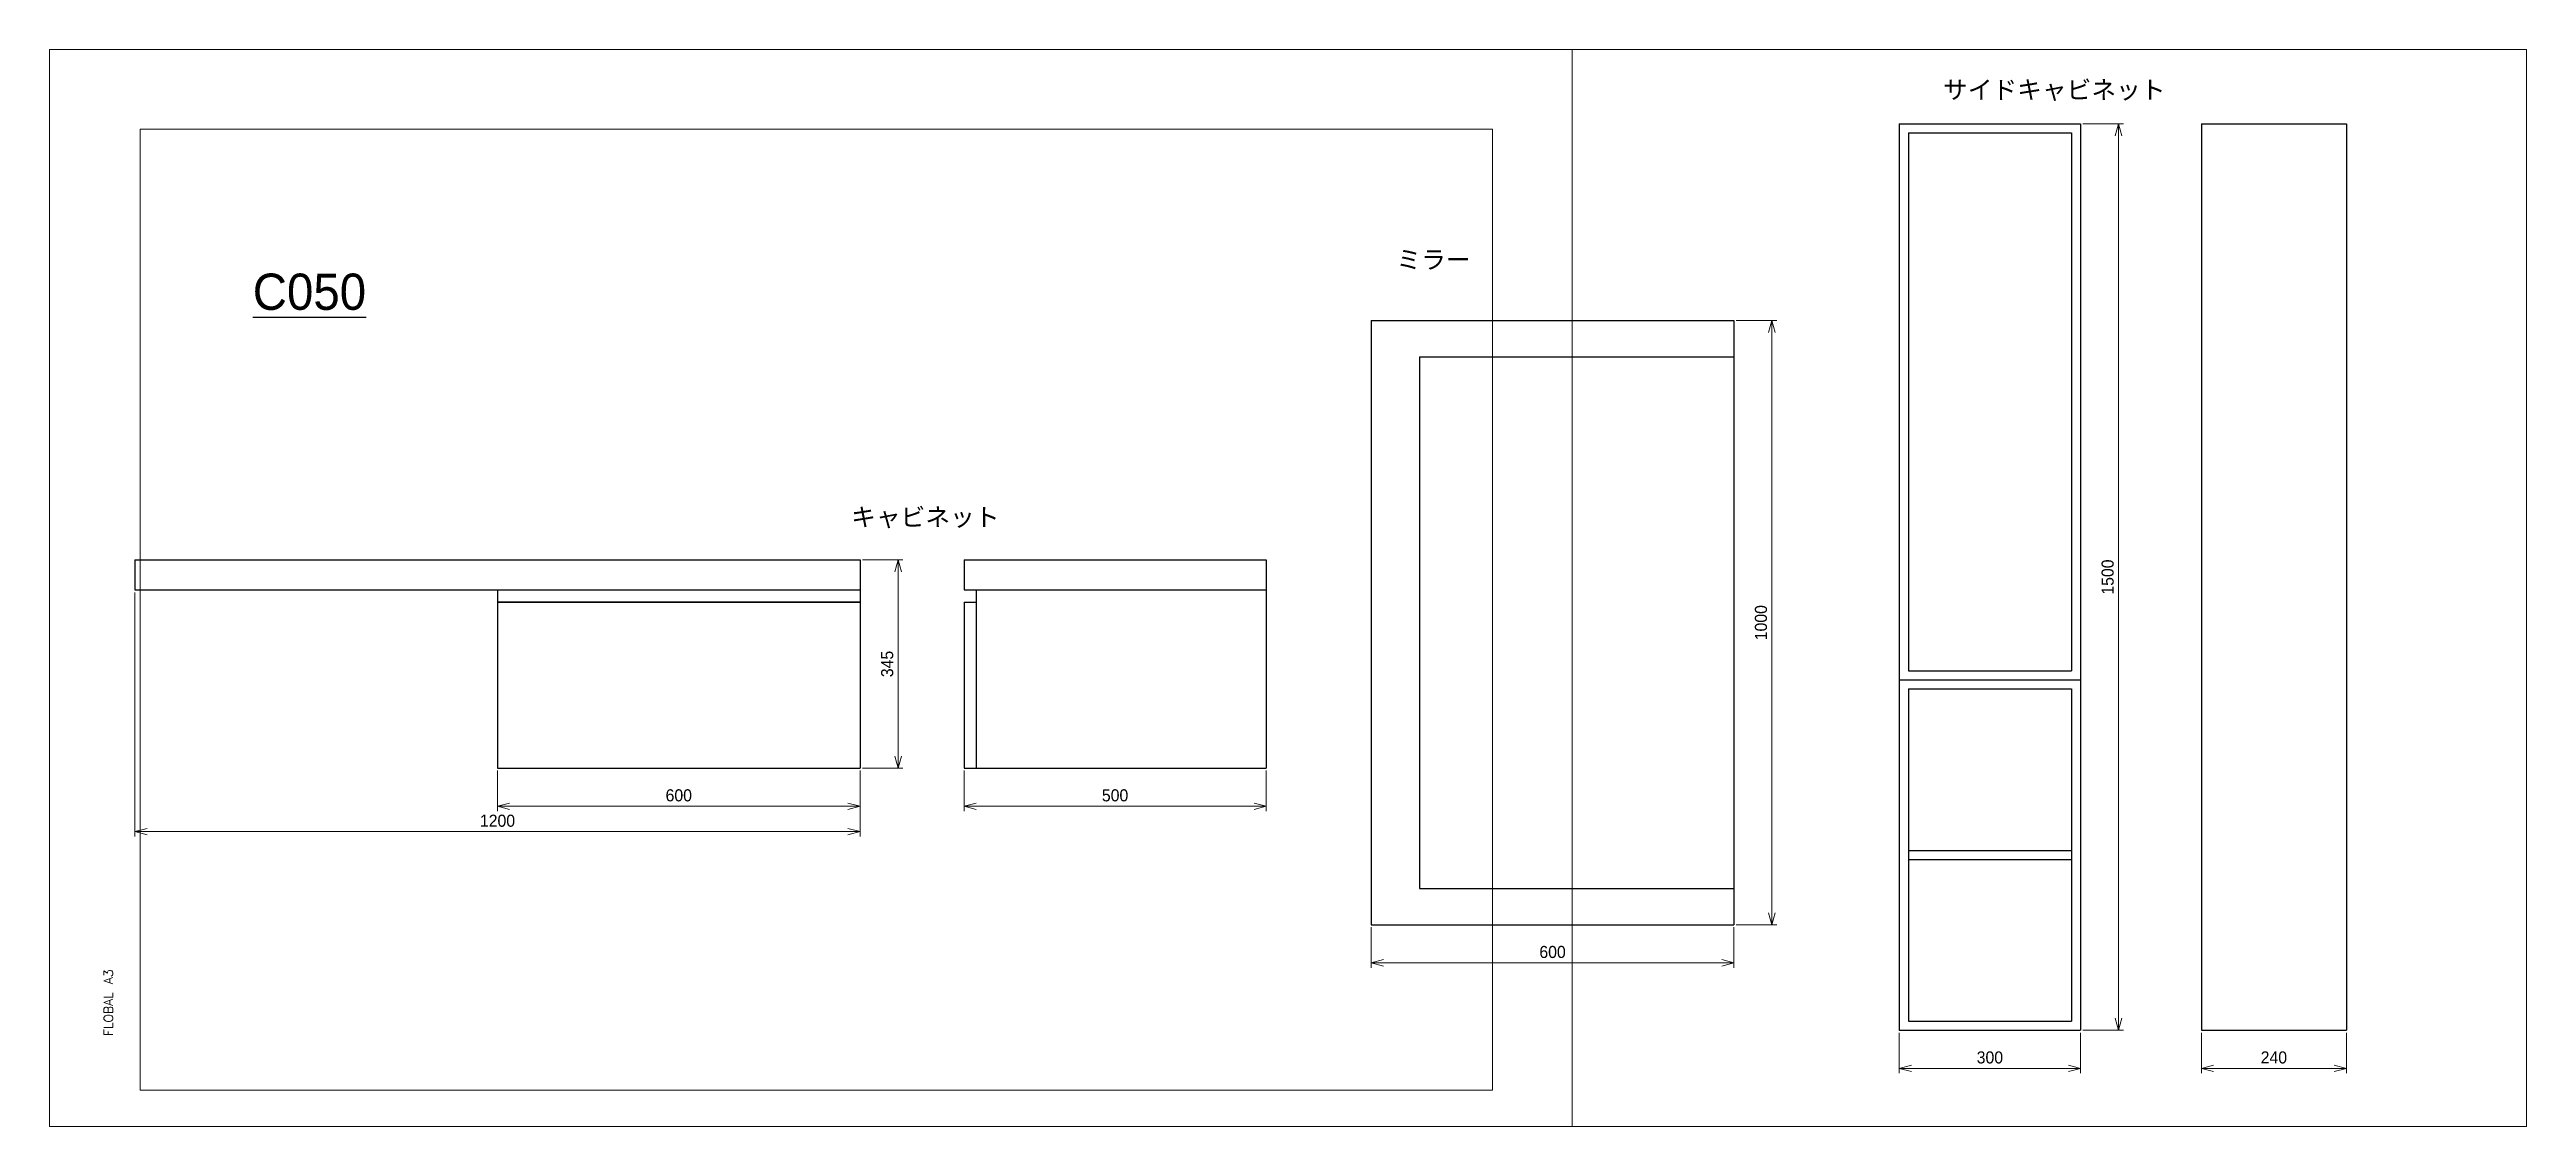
# Model space of a CAD drawing. Header units: millimetres. Extents: x 0 to 4099, y 0 to 1782.
import ezdxf

# ---------------------------------------------------------------- set-up
doc = ezdxf.new("R2010")
doc.units = ezdxf.units.MM
doc.header["$LTSCALE"] = 0.3
doc.layers.add('HOJO', color=8, linetype='Continuous', lineweight=13, plot=False)
doc.layers.add('実線', color=3, linetype='Continuous', lineweight=35)
doc.layers.add('寸法', color=2, linetype='Continuous', lineweight=18)
doc.styles.add('MS Pゴシック', font='')
doc.styles.get("Standard").update_dxf_attribs({"font": 'txt.shx', "bigfont": 'bigfont.shx'})
doc.styles.get('MS Pゴシック').set_extended_font_data('MS PGothic')
doc.dimstyles.new('MyDim S＝1：6', dxfattribs={"dimtxt": 2.5, "dimasz": 2.5, "dimexe": 1, "dimexo": 0.5, "dimgap": 1, "dimtad": 3, "dimdsep": 46, "dimtxsty": 'MS Pゴシック', "dimblk": 'OPEN30', "dimcen": 0, "dimclrd": 256, "dimclre": 256, "dimclrt": 256, "dimazin": 2, "dimtfac": 1, "dimtmove": 0, "dimatfit": 3, "dimldrblk": 'OPEN30', "dimfxl": 1, "dimlwd": 18, "dimlwe": 18, "dimarcsym": 0})

# ---------------------------------------------------------------- blocks, each defined once
blk = doc.blocks.new('_Open30')
at = {"color": 0, "lineweight": -2}
for p, q in [((-1, 0.27), (0, 0)), ((0, 0), (-1, -0.27)), ((0, 0), (-1, 0))]:
    blk.add_line(p, q, dxfattribs=at)
blk = doc.blocks.new('*D26')
at = {"layer": 'Defpoints', "color": 0, "ltscale": 6, "transparency": 16777216}
for p in [(741.4, 592.8), (1341.4, 592.8), (741.4, 529.8)]:
    blk.add_point(p, dxfattribs=at)
at = {"layer": '寸法', "lineweight": 18, "ltscale": 6, "transparency": 16777216}
for p, q in [((741.4, 588.8), (741.4, 521.8)), ((1341.4, 588.8), (1341.4, 521.8)), ((1321.4, 529.8), (761.4, 529.8))]:
    blk.add_line(p, q, dxfattribs=at)
at = {"layer": '寸法', "lineweight": 18, "ltscale": 6, "transparency": 16777216, "xscale": 20, "yscale": 20, "zscale": 20, "rotation": 180}
blk.add_blockref('_Open30', (741.4, 529.8), dxfattribs=at)
at = {"layer": '寸法', "lineweight": 18, "ltscale": 6, "transparency": 16777216, "xscale": 20, "yscale": 20, "zscale": 20}
blk.add_blockref('_Open30', (1341.4, 529.8), dxfattribs=at)
at = {"layer": '寸法', "ltscale": 6, "transparency": 16777216, "insert": (1041.4, 547.8), "char_height": 20, "attachment_point": 5, "style": 'MS Pゴシック'}
blk.add_mtext('600', dxfattribs=at)
blk = doc.blocks.new('*D25')
at = {"layer": 'Defpoints', "color": 0, "ltscale": 6, "transparency": 16777216}
for p in [(141.4, 887.8), (1341.4, 592.8), (141.4, 487.8)]:
    blk.add_point(p, dxfattribs=at)
at = {"layer": '寸法', "lineweight": 18, "ltscale": 6, "transparency": 16777216}
for p, q in [((141.4, 883.8), (141.4, 479.8)), ((1341.4, 588.8), (1341.4, 479.8)), ((1321.4, 487.8), (161.4, 487.8))]:
    blk.add_line(p, q, dxfattribs=at)
at = {"layer": '寸法', "lineweight": 18, "ltscale": 6, "transparency": 16777216, "xscale": 20, "yscale": 20, "zscale": 20, "rotation": 180}
blk.add_blockref('_Open30', (141.4, 487.8), dxfattribs=at)
at = {"layer": '寸法', "lineweight": 18, "ltscale": 6, "transparency": 16777216, "xscale": 20, "yscale": 20, "zscale": 20}
blk.add_blockref('_Open30', (1341.4, 487.8), dxfattribs=at)
at = {"layer": '寸法', "ltscale": 6, "transparency": 16777216, "insert": (741.4, 505.8), "char_height": 20, "attachment_point": 5, "style": 'MS Pゴシック'}
blk.add_mtext('1200', dxfattribs=at)
blk = doc.blocks.new('*D24')
at = {"layer": 'Defpoints', "color": 0, "ltscale": 6, "transparency": 16777216}
for p in [(1341.4, 937.8), (1341.4, 592.8), (1404.4, 592.8)]:
    blk.add_point(p, dxfattribs=at)
at = {"layer": '寸法', "lineweight": 18, "ltscale": 6, "transparency": 16777216}
for p, q in [((1345.4, 937.8), (1412.4, 937.8)), ((1404.4, 917.8), (1404.4, 612.8)), ((1345.4, 592.8), (1412.4, 592.8))]:
    blk.add_line(p, q, dxfattribs=at)
at = {"layer": '寸法', "lineweight": 18, "ltscale": 6, "transparency": 16777216, "xscale": 20, "yscale": 20, "zscale": 20}
for p, rotation in [((1404.4, 937.8), 90), ((1404.4, 592.8), 270)]:
    blk.add_blockref('_Open30', p, dxfattribs=dict(at, rotation=rotation))
at = {"layer": '寸法', "ltscale": 6, "transparency": 16777216, "insert": (1386.4, 765.3), "char_height": 20, "attachment_point": 5, "rotation": 90, "style": 'MS Pゴシック'}
blk.add_mtext('345', dxfattribs=at)
blk = doc.blocks.new('*D27')
at = {"layer": 'Defpoints', "color": 0, "ltscale": 6, "transparency": 16777216}
for p in [(1513.5, 592.8), (2013.5, 592.8), (1513.5, 529.8)]:
    blk.add_point(p, dxfattribs=at)
at = {"layer": '寸法', "lineweight": 18, "ltscale": 6, "transparency": 16777216}
for p, q in [((1513.5, 588.8), (1513.5, 521.8)), ((2013.5, 588.8), (2013.5, 521.8)), ((1993.5, 529.8), (1533.5, 529.8))]:
    blk.add_line(p, q, dxfattribs=at)
at = {"layer": '寸法', "lineweight": 18, "ltscale": 6, "transparency": 16777216, "xscale": 20, "yscale": 20, "zscale": 20, "rotation": 180}
blk.add_blockref('_Open30', (1513.5, 529.8), dxfattribs=at)
at = {"layer": '寸法', "lineweight": 18, "ltscale": 6, "transparency": 16777216, "xscale": 20, "yscale": 20, "zscale": 20}
blk.add_blockref('_Open30', (2013.5, 529.8), dxfattribs=at)
at = {"layer": '寸法', "ltscale": 6, "transparency": 16777216, "insert": (1763.5, 547.8), "char_height": 20, "attachment_point": 5, "style": 'MS Pゴシック'}
blk.add_mtext('500', dxfattribs=at)
blk = doc.blocks.new('*D29')
at = {"layer": 'Defpoints', "color": 0, "ltscale": 6, "transparency": 16777216}
for p in [(2787.5, 1333.6), (2787.5, 333.6), (2850.5, 333.6)]:
    blk.add_point(p, dxfattribs=at)
at = {"layer": '寸法', "lineweight": 18, "ltscale": 6, "transparency": 16777216}
for p, q in [((2791.5, 1333.6), (2858.5, 1333.6)), ((2850.5, 1313.6), (2850.5, 353.6)), ((2791.5, 333.6), (2858.5, 333.6))]:
    blk.add_line(p, q, dxfattribs=at)
at = {"layer": '寸法', "lineweight": 18, "ltscale": 6, "transparency": 16777216, "xscale": 20, "yscale": 20, "zscale": 20}
for p, rotation in [((2850.5, 1333.6), 90), ((2850.5, 333.6), 270)]:
    blk.add_blockref('_Open30', p, dxfattribs=dict(at, rotation=rotation))
at = {"layer": '寸法', "ltscale": 6, "transparency": 16777216, "insert": (2832.5, 833.6), "char_height": 20, "attachment_point": 5, "rotation": 90, "style": 'MS Pゴシック'}
blk.add_mtext('1000', dxfattribs=at)
blk = doc.blocks.new('*D28')
at = {"layer": 'Defpoints', "color": 0, "ltscale": 6, "transparency": 16777216}
for p in [(2187.5, 333.6), (2787.5, 333.6), (2787.5, 270.6)]:
    blk.add_point(p, dxfattribs=at)
at = {"layer": '寸法', "lineweight": 18, "ltscale": 6, "transparency": 16777216}
for p, q in [((2187.5, 329.6), (2187.5, 262.6)), ((2787.5, 329.6), (2787.5, 262.6)), ((2207.5, 270.6), (2767.5, 270.6))]:
    blk.add_line(p, q, dxfattribs=at)
at = {"layer": '寸法', "lineweight": 18, "ltscale": 6, "transparency": 16777216, "xscale": 20, "yscale": 20, "zscale": 20, "rotation": 180}
blk.add_blockref('_Open30', (2187.5, 270.6), dxfattribs=at)
at = {"layer": '寸法', "lineweight": 18, "ltscale": 6, "transparency": 16777216, "xscale": 20, "yscale": 20, "zscale": 20}
blk.add_blockref('_Open30', (2787.5, 270.6), dxfattribs=at)
at = {"layer": '寸法', "ltscale": 6, "transparency": 16777216, "insert": (2487.5, 288.6), "char_height": 20, "attachment_point": 5, "style": 'MS Pゴシック'}
blk.add_mtext('600', dxfattribs=at)
blk = doc.blocks.new('*D30')
at = {"layer": 'Defpoints', "color": 0, "ltscale": 6, "transparency": 16777216}
for p in [(3061.3, 159.1), (3361.3, 159.1), (3361.3, 96.1)]:
    blk.add_point(p, dxfattribs=at)
at = {"layer": '寸法', "lineweight": 18, "ltscale": 6, "transparency": 16777216}
for p, q in [((3061.3, 155.1), (3061.3, 88.1)), ((3361.3, 155.1), (3361.3, 88.1)), ((3081.3, 96.1), (3341.3, 96.1))]:
    blk.add_line(p, q, dxfattribs=at)
at = {"layer": '寸法', "lineweight": 18, "ltscale": 6, "transparency": 16777216, "xscale": 20, "yscale": 20, "zscale": 20, "rotation": 180}
blk.add_blockref('_Open30', (3061.3, 96.1), dxfattribs=at)
at = {"layer": '寸法', "lineweight": 18, "ltscale": 6, "transparency": 16777216, "xscale": 20, "yscale": 20, "zscale": 20}
blk.add_blockref('_Open30', (3361.3, 96.1), dxfattribs=at)
at = {"layer": '寸法', "ltscale": 6, "transparency": 16777216, "insert": (3211.3, 114.1), "char_height": 20, "attachment_point": 5, "style": 'MS Pゴシック'}
blk.add_mtext('300', dxfattribs=at)
blk = doc.blocks.new('*D31')
at = {"layer": 'Defpoints', "color": 0, "ltscale": 6, "transparency": 16777216}
for p in [(3561.3, 159.1), (3801.3, 159.1), (3801.3, 96.1)]:
    blk.add_point(p, dxfattribs=at)
at = {"layer": '寸法', "lineweight": 18, "ltscale": 6, "transparency": 16777216}
for p, q in [((3561.3, 155.1), (3561.3, 88.1)), ((3801.3, 155.1), (3801.3, 88.1)), ((3581.3, 96.1), (3781.3, 96.1))]:
    blk.add_line(p, q, dxfattribs=at)
at = {"layer": '寸法', "lineweight": 18, "ltscale": 6, "transparency": 16777216, "xscale": 20, "yscale": 20, "zscale": 20, "rotation": 180}
blk.add_blockref('_Open30', (3561.3, 96.1), dxfattribs=at)
at = {"layer": '寸法', "lineweight": 18, "ltscale": 6, "transparency": 16777216, "xscale": 20, "yscale": 20, "zscale": 20}
blk.add_blockref('_Open30', (3801.3, 96.1), dxfattribs=at)
at = {"layer": '寸法', "ltscale": 6, "transparency": 16777216, "insert": (3681.3, 114.1), "char_height": 20, "attachment_point": 5, "style": 'MS Pゴシック'}
blk.add_mtext('240', dxfattribs=at)
blk = doc.blocks.new('*D32')
at = {"layer": 'Defpoints', "color": 0, "ltscale": 6, "transparency": 16777216}
for p in [(3361.3, 1659.1), (3361.3, 159.1), (3424.3, 159.1)]:
    blk.add_point(p, dxfattribs=at)
at = {"layer": '寸法', "lineweight": 18, "ltscale": 6, "transparency": 16777216}
for p, q in [((3365.3, 1659.1), (3432.3, 1659.1)), ((3424.3, 1639.1), (3424.3, 179.1)), ((3365.3, 159.1), (3432.3, 159.1))]:
    blk.add_line(p, q, dxfattribs=at)
at = {"layer": '寸法', "lineweight": 18, "ltscale": 6, "transparency": 16777216, "xscale": 20, "yscale": 20, "zscale": 20}
for p, rotation in [((3424.3, 1659.1), 90), ((3424.3, 159.1), 270)]:
    blk.add_blockref('_Open30', p, dxfattribs=dict(at, rotation=rotation))
at = {"layer": '寸法', "ltscale": 6, "transparency": 16777216, "insert": (3406.3, 909.1), "char_height": 20, "attachment_point": 5, "rotation": 90, "style": 'MS Pゴシック'}
blk.add_mtext('1500', dxfattribs=at)

msp = doc.modelspace()

# ---------------------------------------------------------------- linework, layer by layer
at = {"ltscale": 6}
for p, q in [((3061.331, 1659.132), (3061.331, 159.132)), ((3061.331, 1659.132), (3361.331, 1659.132)), ((3076.331, 1644.132), (3076.331, 754.132)), ((3076.331, 1644.132), (3346.331, 1644.132)), ((3346.331, 1644.132), (3346.331, 754.132)), ((3361.331, 1659.132), (3361.331, 159.132)), ((3561.331, 1659.132), (3561.331, 159.132)), ((3561.331, 1659.132), (3801.331, 1659.132)), ((3801.331, 1659.132), (3801.331, 159.132)), ((2187.543, 1333.617), (2187.543, 333.617)), ((2187.543, 1333.617), (2787.543, 1333.617)), ((2787.543, 1333.617), (2787.543, 333.617)), ((2267.543, 1273.617), (2267.543, 393.617)), ((2267.543, 1273.617), (2787.543, 1273.617)), ((141.436, 937.812), (1341.436, 937.812)), ((141.436, 937.812), (141.436, 887.812)), ((1341.436, 937.812), (1341.436, 592.812)), ((1513.471, 937.812), (1513.471, 887.812)), ((1513.471, 937.812), (2013.471, 937.812)), ((2013.471, 937.812), (2013.471, 592.812)), ((141.436, 887.812), (1341.436, 887.812)), ((741.436, 887.812), (741.436, 592.812)), ((1513.471, 887.812), (2013.471, 887.812)), ((1513.471, 867.812), (1533.471, 867.812)), ((1513.471, 867.812), (1513.471, 592.812)), ((1533.471, 887.812), (1533.471, 592.812)), ((3061.331, 739.132), (3361.331, 739.132)), ((3076.331, 754.132), (3346.331, 754.132)), ((3076.331, 724.132), (3346.331, 724.132)), ((3076.331, 724.132), (3076.331, 174.132)), ((3346.331, 724.132), (3346.331, 174.132)), ((741.436, 592.812), (1341.436, 592.812)), ((1513.471, 592.812), (2013.471, 592.812)), ((3076.331, 456.632), (3346.331, 456.632)), ((3076.331, 441.632), (3346.331, 441.632)), ((2267.543, 393.617), (2787.543, 393.617)), ((2187.543, 333.617), (2787.543, 333.617)), ((3076.331, 174.132), (3346.331, 174.132)), ((3061.331, 159.132), (3361.331, 159.132)), ((3561.331, 159.132), (3801.331, 159.132))]:
    msp.add_line(p, q, dxfattribs=at)
at = {"layer": 'HOJO', "ltscale": 6}
for p, q in [((0, 0), (0, 1782)), ((0, 1782), (4099.332, 1782)), ((2460, 1782), (2520, 1782)), ((2520, 1782), (2520, 0)), ((4099.332, 1782), (4099.332, 0)), ((2388, 1650), (150, 1650)), ((150, 60), (150, 1650)), ((2388, 60), (2388, 1650)), ((2388, 60), (150, 60)), ((2520, 0), (0, 0)), ((4099.332, 0), (2520, 0))]:
    msp.add_line(p, q, dxfattribs=at)
at = {"layer": '実線', "ltscale": 6}
msp.add_line((741.436, 867.812), (1341.436, 867.812), dxfattribs=at)

# ---------------------------------------------------------------- texts
at = {"ltscale": 6, "attachment_point": 7, "style": 'MS Pゴシック'}
for s, insert, char_height in [('サイドキャビネット', (3133.693, 1696.823), 30), ('ミラー', (2229.164, 1417.682), 30), ('{\\LC050}', (336.305, 1350.432), 60), ('キャビネット', (1326.687, 989.748), 30)]:
    msp.add_mtext(s, dxfattribs=dict(at, insert=insert, char_height=char_height))
at = {"layer": 'HOJO', "ltscale": 6}
msp.add_text('FLOBAL A3', height=15, rotation=90, dxfattribs=at).set_placement((105, 149.375))

# ---------------------------------------------------------------- dimensions: what is measured, and where the dimension line sits
at = {"layer": '寸法', "ltscale": 6}
for base, p1, p2, picture, middle in [((3424.331, 159.132), (3361.331, 1659.132), (3361.331, 159.132), '*D32', (3406.331, 909.132)), ((2850.543, 333.617), (2787.543, 1333.617), (2787.543, 333.617), '*D29', (2832.543, 833.617)), ((1404.436, 592.812), (1341.436, 937.812), (1341.436, 592.812), '*D24', (1386.436, 765.312))]:
    dim = msp.add_linear_dim(base=base, p1=p1, p2=p2, angle=90, dimstyle='MyDim S＝1：6', dxfattribs=at)
    dim.commit()
    dim.dimension.update_dxf_attribs({"geometry": picture, "text_midpoint": middle})
dim = msp.add_linear_dim(base=(141.436, 487.812), p1=(1341.436, 592.812), p2=(141.436, 887.812), dimstyle='MyDim S＝1：6', dxfattribs=at)
dim.commit()
dim.dimension.update_dxf_attribs({"geometry": '*D25', "text_midpoint": (741.436, 487.812), "dimtype": 160})
for base, p1, p2, picture, middle in [((741.436, 529.812), (1341.436, 592.812), (741.436, 592.812), '*D26', (1041.436, 547.812)), ((1513.471, 529.812), (2013.471, 592.812), (1513.471, 592.812), '*D27', (1763.471, 547.812)), ((2787.543, 270.617), (2187.543, 333.617), (2787.543, 333.617), '*D28', (2487.543, 288.617)), ((3361.331, 96.132), (3061.331, 159.132), (3361.331, 159.132), '*D30', (3211.331, 114.132)), ((3801.331, 96.132), (3561.331, 159.132), (3801.331, 159.132), '*D31', (3681.331, 114.132))]:
    dim = msp.add_linear_dim(base=base, p1=p1, p2=p2, dimstyle='MyDim S＝1：6', dxfattribs=at)
    dim.commit()
    dim.dimension.update_dxf_attribs({"geometry": picture, "text_midpoint": middle})

doc.saveas('drawing.dxf')
